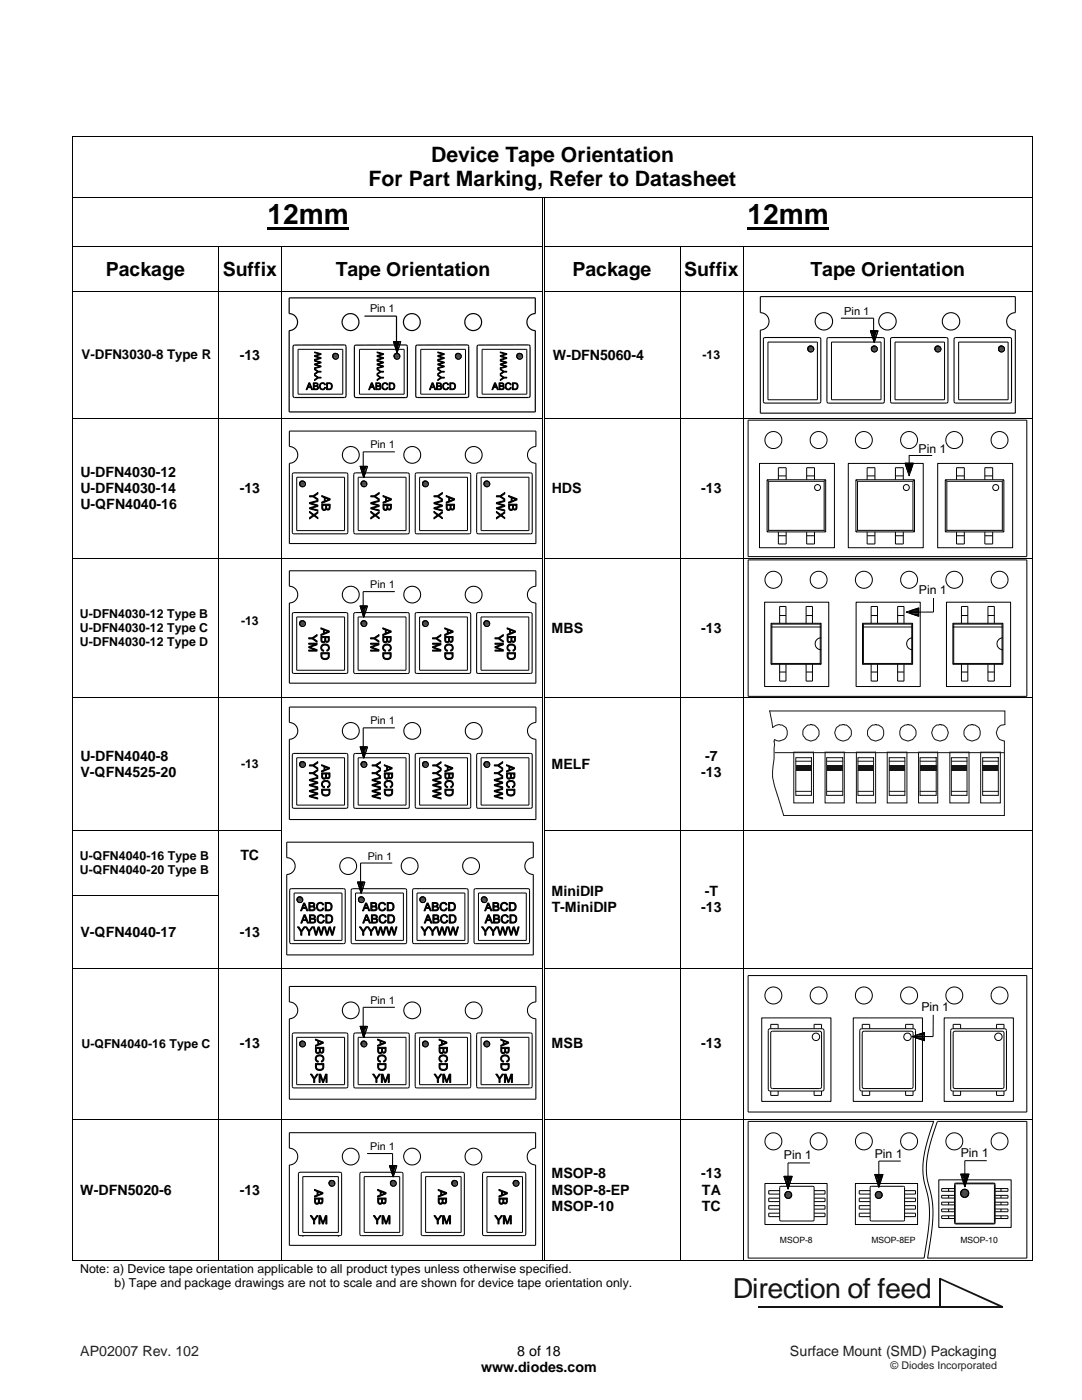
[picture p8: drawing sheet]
<svg xmlns="http://www.w3.org/2000/svg" width="216mm" height="279mm" viewBox="0 0 216 279" stroke-linecap="round" stroke-linejoin="round" font-family="sans-serif">
<defs><g id="words">
<g font-size="5.6">
<text x="53.3" y="44.6">12mm</text>
<text x="149.1" y="44.6">12mm</text>
</g>
<text font-size="5.5" fill="#131516" x="146.2" y="259">Direction of feed</text>
<g font-size="4.2">
<text x="86" y="32.3">Device Tape Orientation</text>
<text x="73.6" y="37.2">For Part Marking, Refer to Datasheet</text>
</g>
<g font-size="3.9">
<text x="21.1" y="55.1">Package</text>
<text x="44.5" y="55.1">Suffix</text>
<text x="67" y="55.1">Tape Orientation</text>
<text x="114.2" y="55.1">Package</text>
<text x="136.5" y="55.1">Suffix</text>
<text x="161.7" y="55.1">Tape Orientation</text>
</g>
<g font-size="2.8">
<text x="47.8" y="71.8">-13</text>
<text x="110.3" y="71.8">W-DFN5060-4</text>
<text x="16" y="95.1">U-DFN4030-12</text>
<text x="16" y="98.4">U-DFN4030-14</text>
<text x="16" y="101.6">U-QFN4040-16</text>
<text x="47.8" y="98.4">-13</text>
<text x="110.1" y="98.4">HDS</text>
<text x="139.9" y="98.4">-13</text>
<text x="110" y="126.3">MBS</text>
<text x="139.9" y="126.3">-13</text>
<text x="16" y="151.8">U-DFN4040-8</text>
<text x="16" y="155">V-QFN4525-20</text>
<text x="110" y="153.4">MELF</text>
<text x="139.9" y="155">-13</text>
<text x="140.7" y="151.8">-7</text>
<text x="48" y="171.6">TC</text>
<text x="110" y="178.8">MiniDIP</text>
<text x="140.6" y="178.8">-T</text>
<text x="110.1" y="182.1">T-MiniDIP</text>
<text x="139.9" y="182.1">-13</text>
<text x="16" y="186.9">V-QFN4040-17</text>
<text x="47.8" y="186.9">-13</text>
<text x="47.8" y="209.2">-13</text>
<text x="110" y="209.2">MSB</text>
<text x="139.9" y="209.2">-13</text>
<text x="16" y="238.4">W-DFN5020-6</text>
<text x="47.8" y="238.4">-13</text>
<text x="110" y="235.2">MSOP-8</text>
<text x="110" y="238.4">MSOP-8-EP</text>
<text x="139.9" y="235.2">-13</text>
<text x="140.1" y="238.4">TA</text>
<text x="110" y="241.6">MSOP-10</text>
<text x="140.1" y="241.6">TC</text>
<text x="96" y="273.8">www.diodes.com</text>
<text x="103.2" y="270.7">8 of 18</text>
</g>
<g font-size="2.8" fill="#231f20">
<text x="16" y="270.7">AP02007 Rev. 102</text>
<text x="157.6" y="270.7">Surface Mount (SMD) Packaging</text>
</g>
<text font-size="2.7" x="16.3" y="71.7">V-DFN3030-8 Type R</text>
<g font-size="2.5">
<text x="140.2" y="71.7">-13</text>
<text x="15.9" y="123.3">U-DFN4030-12 Type B</text>
<text x="48.1" y="124.7">-13</text>
<text x="15.9" y="126.2">U-DFN4030-12 Type C</text>
<text x="15.9" y="129">U-DFN4030-12 Type D</text>
<text x="48.1" y="153.4">-13</text>
<text x="15.9" y="171.7">U-QFN4040-16 Type B</text>
<text x="15.9" y="174.5">U-QFN4040-20 Type B</text>
<text x="16.3" y="209.1">U-QFN4040-16 Type C</text>
<text x="16" y="254">Note: a) Device tape orientation applicable to all product types unless otherwise specified.</text>
<text x="22.9" y="256.8">b) Tape and package drawings are not to scale and are shown for device tape orientation only.</text>
</g>
<g font-size="2.4">
<text x="183.3" y="90.5">Pin 1</text>
<text x="183.3" y="118.5">Pin 1</text>
<text x="183.8" y="201.9">Pin 1</text>
<text x="156.4" y="231.4">Pin 1</text>
<text x="174.6" y="231">Pin 1</text>
<text x="191.7" y="230.9">Pin 1</text>
</g>
<g font-size="2.3">
<text x="61.8" y="98.3" transform="rotate(90 61.8 98.3)">YWX</text>
<text x="64.2" y="98.9" transform="rotate(90 64.2 98.9)">AB</text>
<text x="74" y="98.3" transform="rotate(90 74 98.3)">YWX</text>
<text x="76.4" y="98.9" transform="rotate(90 76.4 98.9)">AB</text>
<text x="86.6" y="98.3" transform="rotate(90 86.6 98.3)">YWX</text>
<text x="89" y="98.9" transform="rotate(90 89 98.9)">AB</text>
<text x="99.1" y="98.3" transform="rotate(90 99.1 98.3)">YWX</text>
<text x="101.5" y="98.9" transform="rotate(90 101.5 98.9)">AB</text>
<text x="64" y="125.3" transform="rotate(90 64 125.3)">ABCD</text>
<text x="76.4" y="125.3" transform="rotate(90 76.4 125.3)">ABCD</text>
<text x="88.7" y="125.3" transform="rotate(90 88.7 125.3)">ABCD</text>
<text x="101.2" y="125.3" transform="rotate(90 101.2 125.3)">ABCD</text>
<text x="61.6" y="126.6" transform="rotate(90 61.6 126.6)">YM</text>
<text x="73.9" y="126.6" transform="rotate(90 73.9 126.6)">YM</text>
<text x="86.3" y="126.6" transform="rotate(90 86.3 126.6)">YM</text>
<text x="98.8" y="126.6" transform="rotate(90 98.8 126.6)">YM</text>
<text x="61.7" y="152" transform="rotate(90 61.7 152)">YYWW</text>
<text x="74.2" y="152" transform="rotate(90 74.2 152)">YYWW</text>
<text x="86.3" y="152" transform="rotate(90 86.3 152)">YYWW</text>
<text x="98.6" y="152" transform="rotate(90 98.6 152)">YYWW</text>
<text x="60" y="184.2">ABCD</text>
<text x="72.4" y="184.2">ABCD</text>
<text x="84.6" y="184.2">ABCD</text>
<text x="96.7" y="184.2">ABCD</text>
<text x="59.4" y="186.6">YYWW</text>
<text x="71.7" y="186.6">YYWW</text>
<text x="84" y="186.6">YYWW</text>
<text x="96.1" y="186.6">YYWW</text>
<text x="61.9" y="216">YM</text>
<text x="74.3" y="216">YM</text>
<text x="86.6" y="216">YM</text>
<text x="98.9" y="216">YM</text>
<text x="62.8" y="237.4" transform="rotate(90 62.8 237.4)">AB</text>
<text x="75.4" y="237.4" transform="rotate(90 75.4 237.4)">AB</text>
<text x="87.4" y="237.4" transform="rotate(90 87.4 237.4)">AB</text>
<text x="99.6" y="237.4" transform="rotate(90 99.6 237.4)">AB</text>
<text x="61.9" y="244.3">YM</text>
<text x="74.5" y="244.3">YM</text>
<text x="86.6" y="244.3">YM</text>
<text x="98.7" y="244.3">YM</text>
</g>
<g font-size="2.2">
<text x="73.8" y="62.3">Pin 1</text>
<text x="168.4" y="62.8">Pin 1</text>
<text x="64.2" y="152.6" transform="rotate(90 64.2 152.6)">ABCD</text>
<text x="76.7" y="152.6" transform="rotate(90 76.7 152.6)">ABCD</text>
<text x="88.8" y="152.6" transform="rotate(90 88.8 152.6)">ABCD</text>
<text x="101.1" y="152.6" transform="rotate(90 101.1 152.6)">ABCD</text>
<text x="60" y="181.8">ABCD</text>
<text x="72.3" y="181.8">ABCD</text>
<text x="84.6" y="181.8">ABCD</text>
<text x="96.7" y="181.8">ABCD</text>
<text x="62.9" y="207.4" transform="rotate(90 62.9 207.4)">ABCD</text>
<text x="75.4" y="207.4" transform="rotate(90 75.4 207.4)">ABCD</text>
<text x="87.6" y="207.4" transform="rotate(90 87.6 207.4)">ABCD</text>
<text x="99.9" y="207.4" transform="rotate(90 99.9 207.4)">ABCD</text>
</g>
<g font-size="2.1">
<text x="73.9" y="89.5">Pin 1</text>
<text x="73.9" y="117.4">Pin 1</text>
<text x="73.9" y="144.6">Pin 1</text>
<text x="73.4" y="171.5">Pin 1</text>
<text x="73.9" y="200.3">Pin 1</text>
<text x="73.9" y="229.5">Pin 1</text>
</g>
<text font-size="2.1" fill="#231f20" x="177.7" y="273.3">© Diodes Incorporated</text>
<g font-size="1.9">
<text x="61.1" y="77.8">ABCD</text>
<text x="73.6" y="77.8">ABCD</text>
<text x="85.7" y="77.8">ABCD</text>
<text x="98.2" y="77.8">ABCD</text>
</g>
<g font-size="1.8">
<text x="64.1" y="76" transform="rotate(-90 64.1 76)">YYWW</text>
<text x="76.5" y="76" transform="rotate(-90 76.5 76)">YYWW</text>
<text x="88.7" y="76" transform="rotate(-90 88.7 76)">YYWW</text>
<text x="101.1" y="76" transform="rotate(-90 101.1 76)">YYWW</text>
</g>
<g font-size="1.7">
<text x="155.6" y="248.1">MSOP-8</text>
<text x="173.9" y="248.1">MSOP-8EP</text>
<text x="191.6" y="248.1">MSOP-10</text>
</g>
</g></defs>
<g fill="#000">
<path d="M66.3 71l1.1 .1h-1.1zM66.3 71h1.1v.1zM66.3 70.9l1.1 .1h-1.1zM66.3 70.9h1.1v.1zM66.3 71.1l1.1 .1h-1.1zM66.3 71.1h1.1v.1zM66.3 70.8l1.1 .1h-1.1zM66.3 70.8h1.1v.1zM66.3 71.2l1 .1zM66.3 71.2h1.1zM66.4 70.7l1 .1h-1.1zM66.4 70.7l1 .1z"/>
<path d="M66.4 71.3l.9 .1zM66.4 71.3h.9zM66.4 70.6l.9 .1h-.9zM66.4 70.6l.9 .1zM66.4 71.4l.8 .1zM66.4 71.4h.9zM66.5 70.5l.8 .1h-.9zM66.5 70.5l.8 .1zM66.5 71.5h.6zM66.5 71.5h.7zM66.5 70.5h.7zM66.6 70.5h.6z"/>
<path d="M66.6 71.5h.4zM66.6 71.5h.5zM66.6 70.5h.5zM66.7 70.4l.4 .1zM66.7 71.5l.2 .1zM66.7 71.5h.3zM66.7 70.4h.3zM66.8 70.4h.2zM78.4 68.1l.7 1.2h-.3zM78.4 68.1h.7v1.2zM78.5 70.9l1.2 .1h-1.2zM78.5 70.9h1.2v.1z"/>
<path d="M78.5 71l1.2 .1h-1.2zM78.5 71h1.2v.1zM78.5 71.1l1.1 .1h-1zM78.5 71.1h1.2l-.1 .1zM78.6 70.8l1.1 .1h-1.2zM78.6 70.8h1l.1 .1zM78.6 71.2l1 .1zM78.6 71.2h1zM78.6 70.7l1 .1h-1zM78.6 70.7l1 .1zM78.6 71.3l.9 .1zM78.6 71.3h1z"/>
<path d="M78.7 70.6l.9 .1h-1zM78.7 70.6l.9 .1zM78.7 71.4l.7 .1zM78.7 71.4h.8zM78.7 70.6h.8zM78.8 70.5l.7 .1zM78.8 71.5h.5zM78.8 71.5h.6zM78.8 69.3l.3 .6h-.1zM78.8 69.3h.3v.6zM78.8 70.5h.6zM78.8 70.5h.5z"/>
<path d="M78.9 70.4l.4 .1zM78.9 71.5l.3 .1zM78.9 71.5h.4zM79 69.9h.1v.4zM78.9 70.4h.4zM79 70.4h.3zM79.1 68.1l.3 1.2h-.3zM79.1 68.1h.7l-.4 1.2zM79.1 69.9v.4zM79.1 69.3l.1 .6zM79.1 69.3h.3l-.2 .6zM90.8 71l1.1 .1h-1.1z"/>
<path d="M90.8 71h1.1v.1zM90.8 70.9l1.1 .1h-1.1zM90.8 70.9h1.1v.1zM90.8 71.1l1.1 .1h-1.1zM90.8 71.1h1.1v.1zM90.8 70.8l1.1 .1h-1.1zM90.8 70.8h1.1v.1zM90.8 71.2l1 .1zM90.8 71.2h1.1zM90.8 70.7l1.1 .1h-1.1zM90.8 70.7l1.1 .1zM90.8 71.3l1 .1z"/>
<path d="M90.8 71.3h1zM90.9 70.6l.9 .1h-1zM90.9 70.6l.9 .1zM90.9 71.4l.8 .1zM90.9 71.4h.9zM90.9 70.6h.9zM91 70.5l.8 .1zM91 71.5h.6zM91 71.5h.7zM91 70.5h.7zM91.1 70.5h.6zM91.1 71.5h.4z"/>
<path d="M91.1 71.5h.5zM91.1 70.5h.5zM91.2 70.4l.4 .1zM91.2 71.5l.2 .1zM91.2 71.5h.3zM91.2 70.4h.3zM91.3 70.4h.2zM103 71l1.1 .1h-1.1zM103 71h1.2l-.1 .1zM103 70.9l1.2 .1h-1.2zM103 70.9h1.1l.1 .1zM103 71.1l1.1 .1h-1.1z"/>
<path d="M103 71.1h1.1v.1zM103 70.8l1.1 .1h-1.1zM103 70.8h1.1v.1zM103 71.2l1.1 .1zM103 71.2h1.1zM103.1 70.7l1 .1h-1.1zM103.1 70.7l1 .1zM103.1 71.3l.9 .1zM103.1 71.3h1zM103.2 70.6l.9 .1h-1zM103.2 70.6l.9 .1zM103.2 71.4l.7 .1z"/>
<path d="M103.2 71.4h.8zM103.2 70.5l.8 .1h-.8zM103.2 70.5l.8 .1zM103.2 71.5h.6zM103.2 71.5h.7zM103.2 70.5h.7zM103.3 70.5h.6zM103.3 71.5h.4zM103.3 71.5h.5zM103.3 70.5h.5zM103.4 70.4l.4 .1zM103.4 71.5l.2 .1z"/>
<path d="M103.4 71.5h.3zM103.4 70.4h.3zM103.5 70.4h.2zM161.1 69.5l1.2 .1h-1.2zM161.1 69.5h1.2v.1zM161.1 69.4l1.2 .1h-1.2zM161.1 69.4h1.2v.1zM161.1 69.6l1.1 .2h-1.1zM161.1 69.6h1.2l-.1 .2zM161.1 69.3l1.2 .1h-1.2zM161.1 69.3h1.1l.1 .1zM161.1 69.8h1.1z"/>
<path d="M161.2 69.2l1 .1h-1.1zM161.2 69.2l1 .1zM161.2 69.8l.9 .1zM161.2 69.8h1zM161.2 69.1l1 .1h-1zM161.2 69.1l1 .1zM161.2 69.9l.8 .1zM161.2 69.9h.9zM161.2 69.1h.9zM161.3 69.1h.8zM161.3 70l.6 .1zM161.3 70h.7z"/>
<path d="M161.3 69.1h.7zM161.4 69l.6 .1zM161.4 70.1h.4zM161.4 70.1h.5zM161.4 69h.5zM161.5 69h.4zM161.5 70.1h.2zM161.5 70.1h.3zM161.5 69h.3zM161.6 68.9l.2 .1zM173.6 65.9l.7 1.3h-.3zM173.6 65.9h.7v1.3z"/>
<path d="M173.8 69.5l1.1 .1h-1.1zM173.8 69.5h1.1v.1zM173.8 69.4l1.1 .1h-1.1zM173.8 69.4h1.1v.1zM173.8 69.6l1.1 .2h-1.1zM173.8 69.6h1.1v.2zM173.8 69.3l1.1 .1h-1.1zM173.8 69.3h1.1v.1zM173.8 69.8h1.1zM173.8 69.2l1.1 .1h-1.1zM173.8 69.2l1.1 .1zM173.8 69.8l1 .1z"/>
<path d="M173.9 69.1l1 .1h-1.1zM173.9 69.1l1 .1zM173.9 69.9l.8 .1zM173.9 69.9h.9zM173.9 69.1h.9zM174 69.1h.8zM174 70l.6 .1zM174 70h.7zM174 67.2l.3 .6h-.1zM174 67.2h.3v.6zM174 69.1h.7zM174.1 69l.6 .1z"/>
<path d="M174.1 70.1h.4zM174.1 70.1h.5zM174.1 69h.5zM174.2 69h.4zM174.2 70.1h.2zM174.2 70.1h.3zM174.2 67.8h.1v.4zM174.2 69h.3zM174.3 68.9l.2 .1zM174.3 65.9l.3 1.3h-.3zM174.3 65.9h.8l-.5 1.3zM174.3 67.8h.1l-.1 .4z"/>
<path d="M174.3 67.2l.1 .6h-.1zM174.3 67.2h.3l-.2 .6zM186.4 69.5l1.2 .1h-1.2zM186.4 69.5h1.2v.1zM186.4 69.4l1.2 .1h-1.2zM186.4 69.4h1.2v.1zM186.4 69.6l1.2 .2h-1.1zM186.4 69.6h1.2v.2zM186.5 69.3l1.1 .1h-1.2zM186.5 69.3h1.1v.1zM186.5 69.8h1zM186.5 69.8h1.1z"/>
<path d="M186.5 69.2l1.1 .1h-1.1zM186.5 69.2l1.1 .1zM186.5 69.8l1 .1zM186.6 69.1l.9 .1h-1zM186.6 69.1l.9 .1zM186.6 69.9l.8 .1zM186.6 69.9h.9zM186.6 69.1h.9zM186.7 69.1h.8zM186.7 70l.6 .1zM186.7 70h.7zM186.7 69.1h.7z"/>
<path d="M186.8 69l.6 .1zM186.8 70.1h.4zM186.8 70.1h.5zM186.8 69h.5zM186.9 69h.4zM186.9 70.1h.2zM186.9 70.1h.3zM186.9 69h.3zM187 68.9l.2 .1zM199.1 69.5l1.2 .1h-1.2zM199.1 69.5h1.2v.1zM199.1 69.4l1.2 .1h-1.2z"/>
<path d="M199.1 69.4h1.2v.1zM199.1 69.6l1.2 .2h-1.1zM199.1 69.6h1.2v.2zM199.2 69.3l1.1 .1h-1.2zM199.2 69.3h1.1v.1zM199.2 69.8h1zM199.2 69.8h1.1zM199.2 69.2l1.1 .1h-1.1zM199.2 69.2l1.1 .1zM199.2 69.8l1 .1zM199.3 69.1l.9 .1h-1zM199.3 69.1l.9 .1z"/>
<path d="M199.3 69.9l.8 .1zM199.3 69.9h.9zM199.3 69.1h.9zM199.4 69.1h.8zM199.4 70l.6 .1zM199.4 70h.7zM199.4 69.1h.7zM199.5 69l.6 .1zM199.5 70.1h.4zM199.5 70.1h.5zM199.5 69h.5zM199.6 69h.4z"/>
<path d="M199.6 70.1h.2zM199.6 70.1h.3zM199.6 69h.3zM199.7 68.9l.2 .1zM59.7 96.5l1.1 .1h-1.1zM59.7 96.5h1.1v.1zM59.7 96.4l1.1 .1h-1.1zM59.7 96.4h1.1v.1zM59.7 96.6l1.1 .1zM59.7 96.6h1.1zM59.7 96.3l1.1 .1zM59.7 96.7l1 .1z"/>
<path d="M59.7 96.7h1.1zM59.8 96.2l1 .1h-1.1zM59.8 96.2l1 .1zM59.8 96.8h.9zM59.8 96.1l.9 .1h-.9zM59.8 96.1l.9 .1zM59.8 96.8l.8 .1zM59.8 96.1h.9zM59.9 96l.8 .1zM59.9 96.9l.6 .1zM59.9 96.9h.7zM59.9 96h.7z"/>
<path d="M60 95.9l.6 .1zM60 97h.4zM60 97h.5zM60 95.9h.5zM60.1 95.9h.4zM60.1 97h.2zM60.1 97h.3zM60.1 95.9h.3zM60.2 95.9h.2zM71.8 93l.7 1.2h-.3zM71.8 93h.7v1.2zM71.9 96.5l1.2 .1h-1.2z"/>
<path d="M71.9 96.5h1.2v.1zM71.9 96.4l1.2 .1h-1.2zM71.9 96.4h1.2v.1zM71.9 96.6l1.1 .1zM71.9 96.6h1.2zM72 96.3l1.1 .1h-1.2zM72 96.3l1.1 .1zM72 96.7l1 .1zM72 96.7h1zM72 96.2l1 .1h-1zM72 96.2l1 .1zM72 96.8h.9z"/>
<path d="M72 96.8h1zM72.1 96.1l.9 .1h-1zM72.1 96.1l.9 .1zM72.1 96.8l.8 .1zM72.1 96.8h.8zM72.1 96.1h.8zM72.2 96l.7 .1zM72.2 96.9l.6 .1zM72.2 96.9h.7zM72.2 94.2l.3 .6h-.1zM72.2 94.2h.3v.6zM72.2 96h.7z"/>
<path d="M72.3 95.9l.6 .1zM72.3 97h.4zM72.3 97h.5zM72.3 95.9h.5zM72.3 97h.3zM72.4 94.8h.1v.4zM72.3 95.9h.4zM72.5 95.9h.2zM72.5 93l.3 1.2h-.3zM72.5 93h.7l-.4 1.2zM72.5 94.8h.1l-.1 .4zM72.5 94.2l.1 .6h-.1z"/>
<path d="M72.5 94.2h.3l-.2 .6zM84.2 96.5l1.1 .1h-1.1zM84.2 96.5h1.2l-.1 .1zM84.2 96.4l1.2 .1h-1.2zM84.2 96.4h1.1l.1 .1zM84.2 96.6l1.1 .1zM84.2 96.6h1.1zM84.2 96.3l1.1 .1h-1.1zM84.2 96.3l1.1 .1zM84.2 96.7l1.1 .1zM84.2 96.7h1.1zM84.3 96.2l1 .1h-1.1z"/>
<path d="M84.3 96.2l1 .1zM84.3 96.8h.9zM84.3 96.8h1zM84.4 96.1l.9 .1h-1zM84.4 96.1l.9 .1zM84.4 96.8l.7 .1zM84.4 96.8h.8zM84.4 96.1h.8zM84.4 96l.8 .1zM84.4 96.9l.6 .1zM84.4 96.9h.7zM84.4 96h.7z"/>
<path d="M84.5 95.9l.6 .1zM84.5 97h.4zM84.5 97h.5zM84.5 95.9h.5zM84.6 95.9h.4zM84.6 97h.2zM84.6 97h.3zM84.6 95.9h.3zM84.7 95.9h.2zM96.5 96.5l1.1 .1h-1.1zM96.5 96.5h1.1v.1zM96.5 96.4l1.1 .1h-1.1z"/>
<path d="M96.5 96.4h1.1v.1zM96.5 96.6l1.1 .1zM96.5 96.6h1.1zM96.5 96.3l1.1 .1h-1.1zM96.5 96.3l1.1 .1zM96.5 96.7l1 .1zM96.5 96.7h1.1zM96.5 96.2l1.1 .1h-1.1zM96.5 96.2l1.1 .1zM96.5 96.8h1zM96.6 96.1l.9 .1h-1zM96.6 96.1l.9 .1z"/>
<path d="M96.6 96.8l.8 .1zM96.6 96.8h.9zM96.6 96.1h.9zM96.7 96l.8 .1zM96.7 96.9l.6 .1zM96.7 96.9h.7zM96.7 96h.7zM96.8 95.9l.6 .1zM96.8 97h.4zM96.8 97h.5zM96.8 95.9h.5zM96.9 95.9h.4z"/>
<path d="M96.9 97h.2zM96.9 97h.3zM96.9 95.9h.3zM97 95.9h.2zM180.6 92.4l.8 1.8h-.2zM180.6 92.4h.8v1.8zM181.4 92.4l.3 1.8h-.3zM181.4 92.4h.8l-.5 1.8zM59.7 124.3l1.1 .1h-1.1zM59.7 124.3h1.1v.1zM59.7 124.2l1.1 .1h-1.1zM59.7 124.2h1.1v.1z"/>
<path d="M59.7 124.4l1.1 .1zM59.7 124.4h1.1zM59.7 124.1l1.1 .1h-1.1zM59.7 124.1l1.1 .1zM59.7 124.5l1 .1zM59.7 124.5h1.1l-.1 .1zM59.8 124l1 .1h-1.1zM59.8 124l1 .1zM59.8 124.6l.9 .1zM59.8 124.6h.9zM59.8 124h.9h-.9zM59.8 124h.9z"/>
<path d="M59.8 124.7l.8 .1zM59.8 124.7h.9zM59.9 123.9l.8 .1zM59.9 124.8l.6 .1zM59.9 124.8h.7zM59.9 123.9h.7zM60 123.8l.6 .1zM60 124.9h.4zM60 124.9h.5zM60 123.8h.5zM60.1 123.8h.4zM60.1 124.9h.2z"/>
<path d="M60.1 124.9h.3zM60.1 123.8h.3zM60.2 123.8h.2zM71.8 120.8l.7 1.3h-.3zM71.8 120.8h.7v1.3zM71.9 124.3l1.2 .1h-1.2zM71.9 124.3h1.2v.1zM71.9 124.2l1.2 .1h-1.2zM71.9 124.2h1.2v.1zM71.9 124.4l1.1 .1zM71.9 124.4h1.2zM72 124.1l1.1 .1z"/>
<path d="M72 124.5l1 .1zM72 124.5h1v.1zM72 124l1 .1h-1zM72 124l1 .1zM72 124.6l.9 .1zM72 124.6h1zM72.1 124h.9h-1zM72.1 124h.9zM72.1 124.7l.8 .1zM72.1 124.7h.8zM72.1 124h.8zM72.2 123.9l.7 .1z"/>
<path d="M72.2 124.8l.6 .1zM72.2 124.8h.7zM72.2 122.1l.3 .6zM72.2 122.1h.3v.6zM72.2 123.9h.7zM72.3 123.8l.6 .1zM72.3 124.9h.4zM72.3 124.9h.5zM72.3 123.8h.5zM72.4 123.8h.4zM72.4 124.9h.2zM72.4 124.9h.3z"/>
<path d="M72.4 122.7l.1 .3zM72.4 123.8h.3zM72.5 123.8h.2zM72.5 120.8l.3 1.3h-.3zM72.5 120.8h.7l-.4 1.3zM72.5 122.7h.1l-.1 .3zM72.5 122.1l.1 .6h-.1zM72.5 122.1h.3l-.2 .6zM84.2 124.3l1.1 .1h-1.1zM84.2 124.3h1.1v.1zM84.2 124.2l1.1 .1h-1.1zM84.2 124.2h1.1v.1z"/>
<path d="M84.2 124.4l1.1 .1zM84.2 124.4h1.1zM84.2 124.1l1.1 .1h-1.1zM84.2 124.1l1.1 .1zM84.2 124.5l1.1 .1zM84.2 124.5h1.1v.1zM84.3 124l1 .1h-1.1zM84.3 124l1 .1zM84.3 124.6l.9 .1zM84.3 124.6h1zM84.3 124h1h-1zM84.3 124h1z"/>
<path d="M84.3 124.7l.8 .1zM84.3 124.7h.9zM84.4 123.9l.8 .1h-.9zM84.4 123.9l.8 .1zM84.4 124.8l.6 .1zM84.4 124.8h.7zM84.4 123.9h.7zM84.5 123.8l.6 .1zM84.5 124.9h.4zM84.5 124.9h.5zM84.5 123.8h.5zM84.6 123.8h.4z"/>
<path d="M84.6 124.9h.2zM84.6 124.9h.3zM84.6 123.8h.3zM84.7 123.8h.2zM96.4 124.3l1.2 .1h-1.1zM96.4 124.3h1.2v.1zM96.5 124.2l1.1 .1h-1.2zM96.5 124.2h1.1v.1zM96.5 124.4l1.1 .1zM96.5 124.4h1.1zM96.5 124.1l1.1 .1h-1.1zM96.5 124.1l1.1 .1z"/>
<path d="M96.5 124.5l1 .1zM96.5 124.5h1.1l-.1 .1zM96.5 124l1.1 .1h-1.1zM96.5 124l1.1 .1zM96.5 124.6l1 .1zM96.5 124.6h1zM96.6 124h.9h-1zM96.6 124h.9zM96.6 124.7l.8 .1zM96.6 124.7h.9zM96.7 123.9l.8 .1zM96.7 124.8l.6 .1z"/>
<path d="M96.7 124.8h.7zM96.7 123.9h.7zM96.8 123.8l.6 .1zM96.8 124.9h.4zM96.8 124.9h.5zM96.8 123.8h.5zM96.9 123.8h.4zM96.9 124.9h.2zM96.9 124.9h.3zM96.9 123.8h.3zM97 123.8h.2zM181.5 122.2h1.8z"/>
<path d="M181.5 121.9l1.8 .3h-1.8zM181.5 121.9h1.8v.3zM181.5 122.4h1.8v.6zM181.5 122.2l1.8 .2h-1.8zM181.5 122.2h1.8v.2zM181.5 121.9l1.8-.6v.6zM59.7 152.5l1.1 .1h-1.1zM59.7 152.5h1.1v.1zM59.7 152.4l1.1 .1h-1.1zM59.7 152.4h1.1v.1zM59.7 152.6l1.1 .1h-1.1zM59.7 152.6h1.1v.1z"/>
<path d="M59.7 152.2l1.1 .2h-1.1zM59.7 152.2h1.1v.2zM59.7 152.7l1 .1zM59.7 152.7h1.1zM59.8 152.2h1h-1.1zM59.8 152.2h1zM59.8 152.8h.9zM59.8 152.1l.9 .1h-.9zM59.8 152.1l.9 .1zM59.8 152.8l.8 .1zM59.8 152.1h.9zM59.9 152l.8 .1z"/>
<path d="M59.9 152.9l.6 .1zM59.9 152.9h.7zM59.9 152h.7zM60 151.9l.6 .1zM60 153h.4zM60 153h.5zM60 151.9h.5zM60.1 151.9h.4zM60.1 153h.2zM60.1 153h.3zM60.1 151.9h.3zM60.2 151.9h.2z"/>
<path d="M71.8 149l.7 1.2h-.3zM71.8 149h.7v1.2zM71.9 152.5l1.2 .1h-1.2zM71.9 152.5h1.2v.1zM71.9 152.4l1.2 .1h-1.2zM71.9 152.4h1.2v.1zM71.9 152.6l1.1 .1zM71.9 152.6h1.2l-.1 .1zM72 152.2l1.1 .2h-1.2zM72 152.2h1l.1 .2zM72 152.7l1 .1zM72 152.7h1z"/>
<path d="M72 152.2h1h-1zM72 152.2h1zM72 152.8h.9zM72 152.8h1zM72.1 152.1l.9 .1h-1zM72.1 152.1l.9 .1zM72.1 152.8l.8 .1zM72.1 152.8h.8zM72.1 152.1h.8zM72.2 152l.7 .1zM72.2 152.9l.6 .1zM72.2 152.9h.7z"/>
<path d="M72.2 150.2l.3 .6h-.1zM72.2 150.2h.3v.6zM72.2 152h.7zM72.3 151.9l.6 .1zM72.3 153h.4zM72.3 153h.5zM72.3 151.9h.5zM72.3 153h.3zM72.4 150.8h.1v.4zM72.3 151.9h.4zM72.5 151.9h.2zM72.5 149l.3 1.2h-.3z"/>
<path d="M72.5 149h.7l-.4 1.2zM72.5 150.8h.1l-.1 .4zM72.5 150.2l.1 .6h-.1zM72.5 150.2h.3l-.2 .6zM84.2 152.5l1.1 .1h-1.1zM84.2 152.5h1.2l-.1 .1zM84.2 152.4l1.2 .1h-1.2zM84.2 152.4h1.1l.1 .1zM84.2 152.6l1.1 .1zM84.2 152.6h1.1v.1zM84.2 152.2l1.1 .2h-1.1zM84.2 152.2h1.1v.2z"/>
<path d="M84.2 152.7l1.1 .1zM84.2 152.7h1.1zM84.3 152.2h1h-1.1zM84.3 152.2h1zM84.3 152.8h.9zM84.3 152.8h1zM84.4 152.1l.9 .1h-1zM84.4 152.1l.9 .1zM84.4 152.8l.7 .1zM84.4 152.8h.8zM84.4 152.1h.8zM84.4 152l.8 .1z"/>
<path d="M84.4 152.9l.6 .1zM84.4 152.9h.7zM84.4 152h.7zM84.5 151.9l.6 .1zM84.5 153h.4zM84.5 153h.5zM84.5 151.9h.5zM84.6 151.9h.4zM84.6 153h.2zM84.6 153h.3zM84.6 151.9h.3zM84.7 151.9h.2z"/>
<path d="M96.5 152.5l1.1 .1h-1.1zM96.5 152.5h1.1v.1zM96.5 152.4l1.1 .1h-1.1zM96.5 152.4h1.1v.1zM96.5 152.6l1.1 .1zM96.5 152.6h1.1v.1zM96.5 152.2l1.1 .2h-1.1zM96.5 152.2h1.1v.2zM96.5 152.7l1 .1zM96.5 152.7h1.1zM96.5 152.2h1.1h-1.1zM96.5 152.2h1.1z"/>
<path d="M96.5 152.8h1zM96.6 152.1l.9 .1h-1zM96.6 152.1l.9 .1zM96.6 152.8l.8 .1zM96.6 152.8h.9zM96.6 152.1h.9zM96.7 152l.8 .1zM96.7 152.9l.6 .1zM96.7 152.9h.7zM96.7 152h.7zM96.8 151.9l.6 .1zM96.8 153h.4z"/>
<path d="M96.8 153h.5zM96.8 151.9h.5zM96.9 151.9h.4zM96.9 153h.2zM96.9 153h.3zM96.9 151.9h.3zM97 151.9h.2z"/>
<path d="M14.4 27.2h.2v.1h-.2z" fill-rule="evenodd"/>
<path d="M14.4 27.2h.2v.1h-.2z" fill-rule="evenodd"/>
<path d="M14.4 39.3h.2v.1h-.2z" fill-rule="evenodd"/>
<path d="M108.3 39.3h.1v.1h-.1z" fill-rule="evenodd"/>
<path d="M206 27.2h.2v.1h-.2z" fill-rule="evenodd"/>
<path d="M206 27.2h.2v.1h-.2z" fill-rule="evenodd"/>
<path d="M206 39.3h.2v.1h-.2z" fill-rule="evenodd"/>
<path d="M14.4 49.2h.2v.2h-.2z" fill-rule="evenodd"/>
<path d="M14.4 58.1h.2v.2h-.2z" fill-rule="evenodd"/>
<path d="M43.4 49.2h.2v.2h-.2z" fill-rule="evenodd"/>
<path d="M43.4 58.1h.2v.2h-.2z" fill-rule="evenodd"/>
<path d="M53.3 45.2h16.3v.6h-16.3z" fill-rule="evenodd"/>
<path d="M56.1 49.2h.2v.2h-.2z" fill-rule="evenodd"/>
<path d="M56.1 58.1h.2v.2h-.2z" fill-rule="evenodd"/>
<path d="M108.3 49.2h.1v.2h-.1z" fill-rule="evenodd"/>
<path d="M108.3 58.1h.1v.2h-.1z" fill-rule="evenodd"/>
<path d="M108.6 49.2h.2v.2h-.2z" fill-rule="evenodd"/>
<path d="M108.6 58.1h.2v.2h-.2z" fill-rule="evenodd"/>
<path d="M135.7 49.2h.1v.2h-.1z" fill-rule="evenodd"/>
<path d="M135.7 58.1h.1v.2h-.1z" fill-rule="evenodd"/>
<path d="M148.2 49.2h.2v.2h-.2z" fill-rule="evenodd"/>
<path d="M148.2 58.1h.2v.2h-.2z" fill-rule="evenodd"/>
<path d="M149.1 45.2h16.3v.6h-16.3z" fill-rule="evenodd"/>
<path d="M206 49.2h.2v.2h-.2z" fill-rule="evenodd"/>
<path d="M206 58.1h.2v.2h-.2z" fill-rule="evenodd"/>
<path d="M14.4 83.4h.2v.2h-.2z" fill-rule="evenodd"/>
<path d="M43.4 83.4h.2v.2h-.2z" fill-rule="evenodd"/>
<path d="M56.1 83.4h.2v.2h-.2z" fill-rule="evenodd"/>
<path d="M108.3 83.4h.1v.2h-.1z" fill-rule="evenodd"/>
<path d="M108.6 83.4h.2v.2h-.2z" fill-rule="evenodd"/>
<path d="M135.7 83.4h.1v.2h-.1z" fill-rule="evenodd"/>
<path d="M148.2 83.4h.2v.2h-.2z" fill-rule="evenodd"/>
<path d="M206 83.4h.2v.2h-.2z" fill-rule="evenodd"/>
<path d="M14.4 111.3h.2v.2h-.2z" fill-rule="evenodd"/>
<path d="M43.4 111.3h.2v.2h-.2z" fill-rule="evenodd"/>
<path d="M56.1 111.3h.2v.2h-.2z" fill-rule="evenodd"/>
<path d="M108.3 111.3h.1v.2h-.1z" fill-rule="evenodd"/>
<path d="M108.6 111.3h.2v.2h-.2z" fill-rule="evenodd"/>
<path d="M135.7 111.3h.1v.2h-.1z" fill-rule="evenodd"/>
<path d="M148.2 111.3h.2v.2h-.2z" fill-rule="evenodd"/>
<path d="M206 111.3h.2v.2h-.2z" fill-rule="evenodd"/>
<path d="M14.4 139.2h.2v.1h-.2z" fill-rule="evenodd"/>
<path d="M43.4 139.2h.2v.1h-.2z" fill-rule="evenodd"/>
<path d="M56.1 139.2h.2v.1h-.2z" fill-rule="evenodd"/>
<path d="M108.3 139.2h.1v.1h-.1z" fill-rule="evenodd"/>
<path d="M108.6 139.2h.2v.1h-.2z" fill-rule="evenodd"/>
<path d="M135.7 139.2h.1v.1h-.1z" fill-rule="evenodd"/>
<path d="M148.2 139.2h.2v.1h-.2z" fill-rule="evenodd"/>
<path d="M206 139.2h.2v.1h-.2z" fill-rule="evenodd"/>
<path d="M14.4 165.7h.2v.1h-.2z" fill-rule="evenodd"/>
<path d="M14.4 178.7h.2v.2h-.2z" fill-rule="evenodd"/>
<path d="M43.4 165.7h.2v.1h-.2z" fill-rule="evenodd"/>
<path d="M43.4 178.7h.2v.2h-.2z" fill-rule="evenodd"/>
<path d="M56.1 165.7h.2v.1h-.2z" fill-rule="evenodd"/>
<path d="M56.1 178.7h.2v.2h-.2z" fill-rule="evenodd"/>
<path d="M108.3 165.7h.1v.1h-.1z" fill-rule="evenodd"/>
<path d="M108.3 178.7h.1v.2h-.1z" fill-rule="evenodd"/>
<path d="M108.6 165.7h.2v.1h-.2z" fill-rule="evenodd"/>
<path d="M108.6 178.7h.2v.2h-.2z" fill-rule="evenodd"/>
<path d="M135.7 165.7h.1v.1h-.1z" fill-rule="evenodd"/>
<path d="M135.7 178.7h.1v.2h-.1z" fill-rule="evenodd"/>
<path d="M148.2 165.7h.2v.1h-.2z" fill-rule="evenodd"/>
<path d="M148.2 178.7h.2v.2h-.2z" fill-rule="evenodd"/>
<path d="M206 165.7h.2v.1h-.2z" fill-rule="evenodd"/>
<path d="M206 178.7h.2v.2h-.2z" fill-rule="evenodd"/>
<path d="M14.4 193.1h.2v.2h-.2z" fill-rule="evenodd"/>
<path d="M43.4 193.1h.2v.2h-.2z" fill-rule="evenodd"/>
<path d="M56.1 193.1h.2v.2h-.2z" fill-rule="evenodd"/>
<path d="M108.3 193.1h.1v.2h-.1z" fill-rule="evenodd"/>
<path d="M108.6 193.1h.2v.2h-.2z" fill-rule="evenodd"/>
<path d="M135.7 193.1h.1v.2h-.1z" fill-rule="evenodd"/>
<path d="M148.2 193.1h.2v.2h-.2z" fill-rule="evenodd"/>
<path d="M206 193.1h.2v.2h-.2z" fill-rule="evenodd"/>
<path d="M14.4 223.3h.2v.2h-.2z" fill-rule="evenodd"/>
<path d="M43.4 223.3h.2v.2h-.2z" fill-rule="evenodd"/>
<path d="M56.1 223.3h.2v.2h-.2z" fill-rule="evenodd"/>
<path d="M108.3 223.3h.1v.2h-.1z" fill-rule="evenodd"/>
<path d="M108.6 223.3h.2v.2h-.2z" fill-rule="evenodd"/>
<path d="M135.7 223.3h.1v.2h-.1z" fill-rule="evenodd"/>
<path d="M148.2 223.3h.2v.2h-.2z" fill-rule="evenodd"/>
<path d="M206 223.3h.2v.2h-.2z" fill-rule="evenodd"/>
<path d="M14.4 251.5h.2v.2h-.2z" fill-rule="evenodd"/>
<path d="M14.4 251.5h.2v.2h-.2z" fill-rule="evenodd"/>
<path d="M43.4 251.5h.2v.2h-.2z" fill-rule="evenodd"/>
<path d="M56.1 251.5h.2v.2h-.2z" fill-rule="evenodd"/>
<path d="M108.3 251.5h.1v.2h-.1z" fill-rule="evenodd"/>
<path d="M135.7 251.5h.1v.2h-.1z" fill-rule="evenodd"/>
<path d="M148.2 251.5h.2v.2h-.2z" fill-rule="evenodd"/>
<path d="M206 251.5h.2v.2h-.2z" fill-rule="evenodd"/>
<path d="M206 251.5h.2v.2h-.2z" fill-rule="evenodd"/>
</g>
<g fill="none" stroke="#000" stroke-width=".2">
<path d="M14.5 27.3v12M14.5 39.4v9.8M14.6 27.3h191.4M14.6 39.3h93.7M108.3 39.4v9.8M108.4 39.3h97.6M108.7 39.4v9.8M206.1 27.3v12M206.1 39.4v9.8M14.5 49.4v8.7M14.5 58.3v25.1M14.6 49.3h28.8"/>
<path d="M14.6 58.2h28.8M43.5 49.4v8.7M43.5 58.3v25.1M43.6 49.3h12.5M43.6 58.2h12.5M56.2 49.4v8.7M56.2 58.3v25.1M56.3 49.3h52M56.3 58.2h52M108.3 49.4v8.7M108.3 58.3v25.1M108.7 49.4v8.7"/>
<path d="M108.7 58.3v25.1M108.8 49.3h26.9M108.8 58.2h26.9M135.7 49.4v8.7M135.7 58.3v25.1M135.8 49.3h12.4M135.8 58.2h12.4M148.3 49.4v8.7M148.3 58.3v25.1M148.4 49.3h57.6M148.4 58.2h57.6M206.1 49.4v8.7"/>
<path d="M206.1 58.3v25.1M59.5 69.7h8.9v9h-8.9zM71.7 69.7h8.9v9h-8.9zM78.5 68.2h.7v1.2h-.3zM78.5 68.2h1.5l-.8 2.2zM78.9 69.4h.3v.7h-.1zM79.1 70.1h.1v.3zM79.2 70.1v.3zM79.2 68.2h.8l-.7 1.9-.1-.7h.4h-.4zM84 69.7h8.9v9h-8.9zM96.2 69.7h8.9v9h-8.9zM153.2 68.3h9.9v11.5h-9.9z"/>
<path d="M165.9 68.3h9.9v11.5h-9.9zM173.7 66h.7v1.3h-.3zM173.7 66h1.5l-.8 2.3zM174.1 67.3h.3v.6h-.1zM174.3 67.9h.1v.4zM174.4 67.9h.2l-.2 .4zM174.4 66h.8l-.6 1.9h-.2v-.6h.4h-.4zM178.6 68.3h9.9v11.5h-9.9zM191.3 68.3h9.9v11.5h-9.9zM14.5 83.6v27.7M14.6 83.5h28.8M43.5 83.6v27.7"/>
<path d="M43.6 83.5h12.5M56.2 83.6v27.7M56.3 83.5h52M59.2 95.2h9.6v10.7h-9.6zM71.5 95.2h9.5v10.7h-9.5zM71.9 93.1h.7v1.2h-.3zM71.9 93.1h1.4l-.7 2.2zM72.3 94.3h.3v.6h-.1zM72.5 94.9h.1v.4zM72.6 94.9h.1l-.1 .4zM72.6 93.1h.7l-.6 1.8h-.1v-.6h.3h-.3zM83.7 95.2h9.6v10.7h-9.6z"/>
<path d="M96 95.2h9.5v10.7h-9.5zM108.3 83.6v27.7M108.7 83.6v27.7M108.8 83.5h26.9M135.7 83.6v27.7M135.8 83.5h12.4M148.3 83.6v27.7M148.4 83.5h57.6M149.3 83.9h55.6v27.2h-55.6zM151.6 92.5h14.9v16.8h-14.9zM153.1 95.7h11.7M153.1 95.7v10.5"/>
<path d="M153.1 95.7l.3 .4M153.4 96.1h11M153.4 96.1v9.7M155.3 95h1.6M155.3 95.7v-2.4h1.6v2.4M161 95h1.5M161 95.7v-2.4h1.5v2.4M164.4 96.1v9.7M164.8 95.7v10.5M164.8 95.7l-.4 .4M169.3 92.5h14.9v16.8h-14.9zM170.8 95.7h11.7"/>
<path d="M170.8 95.7v10.5M170.8 95.7l.3 .4M171.1 96.1h11.1M171.1 96.1v9.7M173 95h1.6M173 95.7v-2.4h1.6v2.4M178.7 95h1.5M178.7 95.7v-2.4h1.5v2.4M180.6 92.4h.8v1.8h-.2zM180.6 92.4h1.6l-.8 2.6zM181.3 90.9h4.7M181.4 92.4h.8l-.5 1.8h-.3z"/>
<path d="M181.4 90.9v4.1M182.2 96.1v9.7M182.5 95.7v10.5M182.5 95.7l-.3 .4M187.1 92.5h15v16.8h-15zM188.6 95.7h11.7M188.6 95.7v10.5M188.6 95.7l.3 .4M188.9 96.1h11.1M188.9 96.1v9.7M190.9 95.7v-2.4h1.5v2.4M190.9 95h1.5"/>
<path d="M196.5 95.7v-2.4h1.6v2.4M196.5 95h1.6M200 96.1v9.7M200.3 95.7v10.5M200.3 95.7l-.3 .4M206.1 83.6v27.7M14.5 111.5v27.7M14.6 111.4h28.8M43.5 111.5v27.7M43.6 111.4h12.5M56.2 111.5v27.7M56.3 111.4h52"/>
<path d="M108.3 111.5v27.7M108.7 111.5v27.7M108.8 111.4h26.9M135.7 111.5v27.7M135.8 111.4h12.4M148.3 111.5v27.7M148.4 111.4h57.6M149.3 111.7h55.6v27.3h-55.6zM153.1 106.2h11.7M153.4 105.8h11M153.4 105.8l-.3 .4M155.3 106.9h1.6"/>
<path d="M155.3 106.2v2.4h1.6v-2.4M161 106.9h1.5M161 106.2v2.4h1.5v-2.4M164.4 105.8l.4 .4M170.8 106.2h11.7M171.1 105.8h11.1M171.1 105.8l-.3 .4M173 106.9h1.6M173 106.2v2.4h1.6v-2.4M178.7 106.9h1.5M178.7 106.2v2.4h1.5v-2.4M182.2 105.8l.3 .4"/>
<path d="M186.3 119.3v2.9h-5.5M188.6 106.2h11.7M188.9 105.8h11.1M188.9 105.8l-.3 .4M190.9 106.2v2.4h1.5v-2.4M190.9 106.9h1.5M196.5 106.2v2.4h1.6v-2.4M196.5 106.9h1.6M200 105.8l.3 .4M206.1 111.5v27.7M14.5 139.3v26.4M14.6 139.3h28.8"/>
<path d="M43.5 139.3v26.4M43.6 139.3h12.5M56.2 139.3v26.4M56.3 139.3h52M59.2 123.1h9.6v10.7h-9.6zM71.5 123.1h9.5v10.7h-9.5zM71.9 121h.7v1.2h-.3zM71.9 121h1.4l-.7 2.1zM72.3 122.2h.3v.6zM72.5 122.8l.1 .3zM72.6 122.8h.1l-.1 .3zM72.6 121h.7l-.6 1.8h-.1v-.6h.3h-.3z"/>
<path d="M83.7 123.1h9.6v10.7h-9.6zM96 123.1h9.5v10.7h-9.5zM108.3 139.3v26.4M108.7 139.3v26.4M108.8 139.3h26.9M135.7 139.3v26.4M135.8 139.3h12.4M148.3 139.3v26.4M148.4 139.3h57.6M152.6 120.2h12.8v16.8h-12.8zM153.8 124.4h10M153.8 125.1h10"/>
<path d="M153.8 124.4v8.2M153.8 132.6h10M153.8 124.4l.2 .2M154 124.6h9.7M154 124.6v7.8M154 132.4h9.7M154 132.4l-.2 .2M155.6 134.1h1.2M155.6 124.4v-3.4h1.2v3.4M155.6 122.8h1.2M155.6 132.6v3.3h1.2v-3.3M160.8 134.1h1.3"/>
<path d="M160.8 124.4v-3.4h1.3v3.4M160.8 122.8h1.3M160.8 132.6v3.3h1.3v-3.3M163.7 124.6v7.8M163.7 132.4l.1 .2M163.8 127.3a1.2 1.2 0 0 0-1.2 1.2 1.2 1.2 0 0 0 1.2 1.2M163.8 124.4v8.2M163.8 124.4l-.1 .2M170.8 120.2h12.8v16.8h-12.8zM172.1 124.4h10M172.1 125.1h10M172.1 132.6h10"/>
<path d="M172.1 124.4v8.2M172.1 124.4l.2 .2M172.3 124.6h9.6M172.3 132.4h9.6M172.3 124.6v7.8M172.3 132.4l-.2 .2M173.8 134.1h1.3M173.8 124.4v-3.4h1.3v3.4M173.8 122.8h1.3M173.8 132.6v3.3h1.3v-3.3M179.1 134.1h1.3M179.1 124.4v-3.4h1.3v3.4"/>
<path d="M179.1 122.8h1.3M179.1 132.6v3.3h1.3v-3.3M180.8 122.2l2.5-.9v1.7zM181.5 122.2h1.8v.8l-1.8-.6zM181.5 121.9l1.8-.6v.9h-1.8zM181.9 124.6v7.8M181.9 132.4l.2 .2M182.1 127.3a1.2 1.2 0 0 0-1.2 1.2 1.2 1.2 0 0 0 1.2 1.2M182.1 124.4v8.2M182.1 124.4l-.2 .2M188.9 120.2h12.8v16.8h-12.8zM190.1 124.4h10"/>
<path d="M190.1 125.1h10M190.1 124.4l.2 .2M190.1 132.6h10M190.1 124.4v8.2M190.3 124.6h9.7M190.3 132.4l-.2 .2M190.3 132.4h9.7M190.3 124.6v7.8M191.8 134.1h1.3M191.8 124.4v-3.4h1.3v3.4M191.8 122.8h1.3M191.8 132.6v3.3h1.3v-3.3"/>
<path d="M197.1 134.1h1.3M197.1 124.4v-3.4h1.3v3.4M197.1 122.8h1.3M197.1 132.6v3.3h1.3v-3.3M200 132.4l.1 .2M200 124.6v7.8M200.1 127.3a1.2 1.2 0 0 0-1.2 1.2 1.2 1.2 0 0 0 1.2 1.2M200.1 124.4l-.1 .2M200.1 124.4v8.2M206.1 139.3v26.4M59.2 151.2h9.6v9.5h-9.6zM71.5 151.2h9.5v9.5h-9.5z"/>
<path d="M71.9 149.1h.7v1.2h-.3zM71.9 149.1h1.4l-.7 2.2zM72.3 150.3h.3v.6h-.1zM72.5 150.9h.1v.4zM72.6 150.9h.1l-.1 .4zM72.6 149.1h.7l-.6 1.8h-.1v-.6h.3h-.3zM83.7 151.2h9.6v9.5h-9.6zM96 151.2h9.5v9.5h-9.5zM14.5 165.8v12.9M14.5 178.9v14.2M14.6 165.8h28.8M14.6 178.8h28.8"/>
<path d="M43.5 165.8v12.9M43.5 178.9v14.2M43.6 165.8h12.5M56.2 165.8v12.9M56.2 178.9v14.2M108.3 165.8v12.9M108.3 178.9v14.2M108.7 165.8v12.9M108.7 178.9v14.2M108.8 165.8h26.9M135.7 165.8v12.9M135.7 178.9v14.2"/>
<path d="M135.8 165.8h12.4M148.3 165.8v12.9M148.3 178.9v14.2M148.4 165.8h57.6M206.1 165.8v12.9M206.1 178.9v14.2M14.5 193.3v30M14.6 193.2h28.8M43.5 193.3v30M43.6 193.2h12.5M56.2 193.3v30M56.3 193.2h52"/>
<path d="M108.3 193.3v30M108.7 193.3v30M108.8 193.2h26.9M135.7 193.3v30M135.8 193.2h12.4M148.3 193.3v30M148.4 193.2h57.6M206.1 193.3v30M14.5 223.5v28M14.6 223.4h28.8M43.5 223.5v28M43.6 223.4h12.5"/>
<path d="M56.2 223.5v28M56.3 223.4h52M108.3 223.5v28M108.7 223.5v28M108.8 223.4h26.9M135.7 223.5v28M135.8 223.4h12.4M148.3 223.5v28M148.4 223.4h57.6M206.1 223.5v28M14.6 251.6h28.8M43.6 251.6h12.5"/>
<path d="M56.3 251.6h52M108.4 251.6h27.3M135.8 251.6h12.4M148.4 251.6h57.6"/>
<circle cx="67" cy="71.1" r=".58"/>
<circle cx="79.2" cy="71.1" r=".58"/>
<circle cx="91.4" cy="71.1" r=".58"/>
<circle cx="103.7" cy="71.1" r=".58"/>
<circle cx="161.8" cy="69.7" r=".6"/>
<circle cx="161.8" cy="69.7" r=".59"/>
<circle cx="174.5" cy="69.7" r=".59"/>
<circle cx="187.2" cy="69.7" r=".6"/>
<circle cx="187.2" cy="69.7" r=".59"/>
<circle cx="199.8" cy="69.7" r=".59"/>
<circle cx="60.4" cy="96.6" r=".57"/>
<circle cx="72.6" cy="96.6" r=".58"/>
<circle cx="84.9" cy="96.6" r=".57"/>
<circle cx="97.2" cy="96.6" r=".58"/>
<circle cx="97.2" cy="96.6" r=".57"/>
<circle cx="154.3" cy="87.8" r="1.7"/>
<circle cx="163.1" cy="97.3" r=".6"/>
<circle cx="163.3" cy="87.8" r="1.7"/>
<circle cx="172.4" cy="87.8" r="1.7"/>
<circle cx="180.8" cy="97.3" r=".6"/>
<circle cx="181.4" cy="87.8" r="1.7"/>
<circle cx="190.4" cy="87.8" r="1.7"/>
<circle cx="198.7" cy="97.3" r=".6"/>
<circle cx="199.4" cy="87.8" r="1.7"/>
<circle cx="154.3" cy="115.7" r="1.7"/>
<circle cx="163.3" cy="115.7" r="1.7"/>
<circle cx="172.4" cy="115.7" r="1.7"/>
<circle cx="181.4" cy="115.7" r="1.7"/>
<circle cx="190.4" cy="115.7" r="1.7"/>
<circle cx="199.4" cy="115.7" r="1.7"/>
<circle cx="60.4" cy="124.5" r=".58"/>
<circle cx="72.6" cy="124.5" r=".58"/>
<circle cx="84.9" cy="124.5" r=".58"/>
<circle cx="97.1" cy="124.5" r=".58"/>
<circle cx="97.1" cy="124.5" r=".57"/>
<circle cx="60.4" cy="152.6" r=".57"/>
<circle cx="72.6" cy="152.6" r=".58"/>
<circle cx="72.6" cy="152.6" r=".57"/>
<circle cx="84.9" cy="152.6" r=".57"/>
<circle cx="97.2" cy="152.6" r=".58"/>
<circle cx="97.2" cy="152.6" r=".57"/>
</g>
<g fill="none" stroke="#000" stroke-width=".24">
<path d="M57.7 59.4h49.1v3.2a1.7 1.7 0 0 0-1.7 1.7 1.7 1.7 0 0 0 1.7 1.7v16.2h-49.1v-16.2a1.7 1.7 0 0 0 1.7-1.7 1.7 1.7 0 0 0-1.7-1.7zM58.5 69.1l.1 10.1h10.4v-10.3h-10.2l-.3 .3M59.4 79.3v.1M68.3 79.3h.1M70.7 69.2l.1 10h10.4v-10.3h-10.2l-.3 .3M72.7 63.1h6.4v7.2M83 69.1v10.1h10.4v-10.3h-10.1l-.3 .3M95.2 69.1l.1 10.1h10.4v-10.3h-10.2l-.3 .3"/>
<circle cx="69.9" cy="64.3" r="1.69"/>
<circle cx="82.2" cy="64.3" r="1.69"/>
<circle cx="94.4" cy="64.3" r="1.69"/>
</g>
<g fill="none" stroke="#000" stroke-width=".21">
<path d="M151.7 59.2h50.9v3.2a1.73 1.73 0 0 0-1.7 1.7 1.73 1.73 0 0 0 1.7 1.8v16.6h-50.9v-16.6a1.73 1.73 0 0 0 1.8-1.8 1.73 1.73 0 0 0-1.8-1.7zM152.4 67.5h11.3v12.9h-11.3zM165.1 67.5h11.3v12.9h-11.3zM167.8 63.5h6.5v4.7M177.8 67.5h11.3v12.9h-11.3zM190.5 67.5h11.2v12.9h-11.2zM57.7 86h49.2v3.1a1.68 1.68 0 0 0-1.6 1.7 1.68 1.68 0 0 0 1.6 1.7v16h-49.2v-16a1.68 1.68 0 0 0 1.7-1.7 1.68 1.68 0 0 0-1.7-1.7zM58.4 94.5h10.9v11.9h-10.9zM70.7 94.5h10.9v12h-10.9zM78.8 90.2h-6.3v5M82.9 94.5h10.9v11.9h-10.9zM95.2 94.5h10.9v11.9h-10.9z"/>
<path d="M153.1 80.4v.1M163 80.4v.1M57.7 113.9h49.2v3.1a1.67 1.67 0 0 0-1.7 1.7 1.67 1.67 0 0 0 1.7 1.6v16h-49.2v-16a1.67 1.67 0 0 0 1.7-1.6 1.67 1.67 0 0 0-1.7-1.7zM59.1 106.5v.1M68.6 106.5v.1M78.8 118.1h-6.3v4.9M58.4 122.3h10.9v12h-10.9zM59.1 134.4h.1M68.6 134.4h.1M70.7 122.3h10.9v12h-10.9zM82.9 122.3h10.9v12h-10.9zM95.2 122.3h10.9v12h-10.9z"/>
<path d="M57.7 141.1h49.2v3.1a1.68 1.68 0 0 0-1.6 1.7 1.68 1.68 0 0 0 1.6 1.6v16.1h-49.2v-16.1a1.68 1.68 0 0 0 1.7-1.6 1.68 1.68 0 0 0-1.7-1.7zM58.4 150.4h10.9v10.8h-10.9zM70.7 150.5h10.9v10.7h-10.9zM78.8 145.3h-6.3v5.8M82.9 150.4h10.9v10.8h-10.9zM95.2 150.4h10.9v10.8h-10.9zM59.1 161.3h.1M68.6 161.3h.1"/>
<circle cx="164.4" cy="64.1" r="1.74"/>
<circle cx="177.1" cy="64.1" r="1.74"/>
<circle cx="189.8" cy="64.1" r="1.74"/>
<circle cx="70" cy="90.8" r="1.68"/>
<circle cx="82.3" cy="90.8" r="1.68"/>
<circle cx="94.5" cy="90.8" r="1.68"/>
<circle cx="70" cy="118.7" r="1.68"/>
<circle cx="82.3" cy="118.7" r="1.68"/>
<circle cx="94.5" cy="118.7" r="1.68"/>
<circle cx="70" cy="145.9" r="1.68"/>
<circle cx="82.3" cy="145.9" r="1.68"/>
<circle cx="94.5" cy="145.9" r="1.68"/>
</g>
<g fill="none" stroke="#131516" stroke-width=".2">
<path d="M153.6 141.9h46.9v2.7a1.66 1.66 0 0 0-1.7 1.6 1.66 1.66 0 0 0 1.6 1.7v14.8h-44l-1.8-5.8a11 11 0 0 1-.1-5.5l.1-3.8a1.62 1.62 0 0 0 2.1-.3 1.62 1.62 0 0 0-.1-2.2 1.62 1.62 0 0 0-2.1-.1l-.3 .2zM154.7 150.2h45.7M161.8 144.6h.1M168.3 144.6h.1M174.7 144.6h.1M181.2 144.6h.1M187.6 144.6h.1M194 144.6h.1M195.7 150.1h3.9v10.1h-3.9zM196.1 151.2h3.1v7.5h-3.1zM196.1 157.9h3.1M196.1 151.9h3.1"/>
<circle cx="161.8" cy="146.2" r="1.62"/>
<circle cx="168.2" cy="146.2" r="1.62"/>
<circle cx="174.7" cy="146.2" r="1.65"/>
<circle cx="181.1" cy="146.2" r="1.62"/>
<circle cx="187.6" cy="146.2" r="1.62"/>
<circle cx="194" cy="146.2" r="1.65"/>
</g>
<path d="M196.1 152.7h3.1v1h-3.1z" fill="#131516"/>
<path d="M189.5 150.1h3.9v10.1h-3.9zM189.8 151.2h3.2v7.5h-3.2zM189.8 157.9h3.2M189.8 151.9h3.2" fill="none" stroke="#131516" stroke-width=".2"/>
<path d="M189.8 152.7h3.2v1h-3.2z" fill="#131516"/>
<path d="M183.3 150.1h3.8v10.1h-3.8zM183.6 151.2h3.2v7.5h-3.2zM183.6 157.9h3.2M183.6 151.9h3.2" fill="none" stroke="#131516" stroke-width=".2"/>
<path d="M183.6 152.7h3.2v1h-3.2z" fill="#131516"/>
<path d="M177 150.1h4v10.1h-4zM177.4 151.2h3.2v7.5h-3.2zM177.4 157.9h3.2M177.4 151.9h3.2" fill="none" stroke="#131516" stroke-width=".2"/>
<path d="M177.4 152.7h3.2v1h-3.2z" fill="#131516"/>
<path d="M170.9 150.1h3.8v10.1h-3.8zM171.2 151.2h3.1v7.5h-3.1zM171.2 157.9h3.1M171.2 151.9h3.1" fill="none" stroke="#131516" stroke-width=".2"/>
<path d="M171.2 152.7h3.1v1h-3.1z" fill="#131516"/>
<path d="M164.6 150.1h3.9v10.1h-3.9zM164.9 151.2h3.3v7.5h-3.3zM165 157.9h3.2M165 151.9h3.2" fill="none" stroke="#131516" stroke-width=".2"/>
<path d="M165 152.7h3.2v1h-3.2z" fill="#131516"/>
<path d="M158.4 150.1h3.9v10.1h-3.9zM158.8 151.2h3.1v7.5h-3.1zM158.8 157.9h3.1M158.8 151.9h3.1" fill="none" stroke="#131516" stroke-width=".2"/>
<path d="M158.8 152.7h3.1v1h-3.1z" fill="#131516"/>
<g fill="none" stroke="#000" stroke-width=".21">
<path d="M57.2 168.1h49.2v3.1a1.68 1.68 0 0 0-1.7 1.6 1.68 1.68 0 0 0 1.7 1.7v16.1h-49.2v-16.1a1.68 1.68 0 0 0 1.7-1.7 1.68 1.68 0 0 0-1.7-1.6zM57.9 177.4h10.9v10.8h-10.9zM70.2 177.4h10.9v10.8h-10.9zM78.3 172.2h-6.4v5.9M82.4 177.4h10.9v10.8h-10.9zM94.7 177.4h10.9v10.8h-10.9zM57.7 196.9h49.2v3.1a1.68 1.68 0 0 0-1.7 1.6 1.68 1.68 0 0 0 1.7 1.7v16.1h-49.2v-16.1a1.68 1.68 0 0 0 1.7-1.7 1.68 1.68 0 0 0-1.7-1.6zM58.6 188.3h.1M68.1 188.3h.1M58.4 206.2h10.9v10.8h-10.9zM59.1 217.1h.1M68.6 217.1h.1"/>
<path d="M70.7 206.2h10.9v10.8h-10.9zM78.8 201h-6.3v5.9M82.9 206.2h10.9v10.8h-10.9zM95.2 206.2h10.9v10.8h-10.9zM57.7 226.1h49.2v3a1.68 1.68 0 0 0-1.7 1.7 1.68 1.68 0 0 0 1.7 1.7v16h-49.2v-16a1.68 1.68 0 0 0 1.7-1.7 1.68 1.68 0 0 0-1.7-1.7zM59.6 234h8.5v12.5h-8.5zM71.9 234h8.2l.3 .1v12.2l-.2 .3h-8.1l-.3-.2zM73.3 230.2h5v4.5M84.1 234h8.5v12.5l-8.2 .1-.3-.2zM96.4 234h8.4v12.5h-8.4z"/>
<circle cx="69.5" cy="172.8" r="1.68"/>
<circle cx="81.7" cy="172.8" r="1.68"/>
<circle cx="94" cy="172.8" r="1.68"/>
<circle cx="70" cy="201.6" r="1.68"/>
<circle cx="82.3" cy="201.6" r="1.68"/>
<circle cx="94.5" cy="201.6" r="1.68"/>
<circle cx="70" cy="230.8" r="1.68"/>
<circle cx="82.2" cy="230.8" r="1.68"/>
<circle cx="94.5" cy="230.8" r="1.68"/>
</g>
<g fill="none" stroke="#000" stroke-width=".2">
<path d="M58.7 178.2h9.5v9.5h-9.5zM70.9 178.2h9.6v9.5h-9.6zM71.4 176.1h.7v1.2h-.3zM71.4 176.1h1.4l-.7 2.2zM71.8 177.3h.3v.6zM72 177.9h.1v.4zM72.1 177.9h.1l-.1 .4zM72.1 176.1h.7l-.6 1.8h-.1v-.6h.3h-.3zM83.2 178.2h9.6v9.5h-9.6zM95.5 178.2h9.5v9.5h-9.5zM149.3 194.7h55.6v27.2h-55.6zM59.2 207h9.6v9.5h-9.6z"/>
<path d="M71.5 207h9.5v9.5h-9.5zM71.9 204.8h.7v1.3h-.3zM71.9 204.8h1.4l-.7 2.2zM72.3 206.1h.3v.6zM72.5 206.7h.1v.3zM72.6 206.7h.1l-.1 .3zM72.6 204.8h.7l-.6 1.9h-.1v-.6h.3h-.3zM83.7 207h9.6v9.5h-9.6zM96 207h9.5v9.5h-9.5zM152 203.1h13.8v16.7h-13.8zM153.4 205.4l10.7-.1 .3 .2v11.9l-.1 .3h-10.6l-.3-.1-.1-11.9zM153.8 205.3v-.9h1.5v.9"/>
<path d="M153.8 217.7v.9h1.5v-.9M153.9 205.9l9.7-.1 .3 .2v10.9l-.1 .3h-9.6l-.3-.1-.1-10.9zM162.4 205.3v-.9h1.5v.9M162.4 217.7v.9h1.5v-.9M170.3 203.1h13.8v16.7h-13.8zM171.6 205.5l.3-.2h10.4l.3 .2 .1 11.9-.2 .3h-10.6l-.3-.1zM172 205.3v-.9h1.5v.9M172 217.7v.9h1.5v-.9M172.2 205.9l9.6-.1 .3 .2 .1 10.9-.2 .3h-9.6l-.3-.1-.1-10.9zM180.7 205.3v-.9h1.5v.9M180.7 217.7v.9h1.5v-.9M182 206.9l2.5-.9v1.7z"/>
<path d="M182.7 206.9h1.8v.8l-1.8-.6zM182.7 206.6l1.8-.6v.9h-1.8zM186.2 202.5v4.4h-4.2M188.4 203.1h13.8v16.7h-13.8zM189.8 205.4l10.7-.1 .3 .2v11.9l-.1 .3h-10.6l-.3-.1-.1-11.9zM190.2 205.3v-.9h1.5v.9M190.2 217.7v.9h1.5v-.9M190.3 205.9l9.7-.1 .3 .2v10.9l-.1 .3h-9.6l-.3-.1-.1-10.9zM198.9 205.3v-.9h1.4v.9M198.9 217.7v.9h1.4v-.9M60.4 234.8h7.1v11.1h-7.1zM72.7 234.8h7.1v11.1h-7.1z"/>
<path d="M77.7 232.7h.7v1.2h-.3zM77.7 232.7h1.5l-.8 2.2zM78.1 233.9h.3v.6zM78.3 234.5h.1v.4zM78.4 234.5h.2l-.2 .4zM78.4 232.7h.8l-.6 1.8h-.2v-.6h.4h-.4zM84.9 234.8h7.1v11.1h-7.1zM97.2 234.8h7.1v11.1h-7.1zM152.6 236.2h12.4v8.2h-12.4zM155.6 237.6h-2.2v.7h2.2M155.6 239.1h-2.2v.7h2.2M155.7 236.8h6.6l.1 .2v6.4l-.1 .2-6.5 .1-.2-.1v-6.6z"/>
<path d="M156.4 234.8h.8v1.4h-.3zM156.4 234.8h1.7l-.9 2.5zM156.9 236.2h.3v.7h-.1zM157.1 236.9h.1v.4zM157.2 236.9h.2l-.2 .4zM157.2 234.8h.9l-.7 2.1h-.2v-.7h.4h-.4zM161.6 232.1h-4.4v5.2M162.4 237.6h2.2v.7h-2.2M162.4 239.1h2.2v.7h-2.2M170.7 236.2h12.4v8.2h-12.4zM173.6 237.6h-2.2v.7h2.2M173.6 239.1h-2.2v.7h2.2"/>
<path d="M173.7 236.8h6.7l.1 .2v6.4l-.1 .2-6.5 .1-.2-.1-.1-6.6zM174.5 234.4h.9v1.4h-.4zM174.5 234.4h1.7l-.8 2.5zM175 235.8h.4v.7h-.2zM175.2 236.5h.2v.4zM175.4 236.5h.1l-.1 .4zM175.4 234.4h.8l-.7 2.1h-.1v-.7h.3h-.3zM179.7 231.7h-4.3v5.2M180.5 237.6h2.2v.7h-2.2M180.5 239.1h2.2v.7h-2.2M186.3 223.7l-.6 1.7a20.1 20.1 0 0 0-1.4 10 22.6 22.6 0 0 1 .6 12.2l-.5 3.5h-35.1v-27.3h37M187.3 235.5h14.5v9.5h-14.5z"/>
<path d="M189.3 237.2v.5M189.3 238.6v.5M189.3 239.9v.6M190.5 238.6h-2.6v.5h2.6M190.5 239.9h-2.6v.6h2.6M190.5 237.2h-2.6v.5h2.6M190.5 236.2l.2-.1h7.6l.2 .1 .1 7.8-.1 .2-7.8 .1-.2-.1zM190.6 236.3h7.8v7.8h-7.8zM191.7 234.3h.8v1.4h-.3zM191.7 234.3h1.6l-.8 2.5zM192.2 235.7h.3v.8h-.1zM192.4 236.5h.1v.3z"/>
<path d="M192.5 236.5h.1l-.1 .3zM192.5 234.3h.8l-.7 2.2h-.1v-.8h.4h-.4zM196.9 231.6h-4.4v5.2M198.6 238.6h2.5v.5h-2.5M198.6 239.9h2.5v.6h-2.5M198.6 237.2h2.5v.5h-2.5M199.7 237.2v.5M199.7 238.6v.5M199.7 239.9v.6M60.4 246.7h.1M67.5 246.7h.1M155.6 240.6h-2.2v.7h2.2"/>
<path d="M155.6 242.1h-2.2v.7h2.2M162.4 240.6h2.2v.7h-2.2M162.4 242.1h2.2v.7h-2.2M173.6 240.6h-2.2v.7h2.2M173.6 242.1h-2.2v.7h2.2M180.5 240.6h2.2v.7h-2.2M180.5 242.1h2.2v.7h-2.2M185.1 251.1h19.8v-27.3h-17.9l-.5 1.7a18.9 18.9 0 0 0-1.4 10.1 22.5 22.5 0 0 1 .5 12.1l-.5 3.4M189.3 241.3v.5M189.3 242.6v.6M190.5 241.3h-2.6v.5h2.6M190.5 242.6h-2.6v.6h2.6"/>
<path d="M198.6 241.3h2.5v.5h-2.5M198.6 242.6h2.5v.6h-2.5M199.7 241.3v.5M199.7 242.6v.6"/>
<circle cx="59.8" cy="179.6" r=".58"/>
<circle cx="59.8" cy="179.6" r=".57"/>
<circle cx="72.1" cy="179.6" r=".58"/>
<circle cx="72.1" cy="179.6" r=".57"/>
<circle cx="84.4" cy="179.6" r=".58"/>
<circle cx="84.4" cy="179.6" r=".57"/>
<circle cx="96.6" cy="179.6" r=".58"/>
<circle cx="96.6" cy="179.6" r=".57"/>
<circle cx="154.3" cy="198.7" r="1.7"/>
<circle cx="163.3" cy="198.7" r="1.7"/>
<circle cx="172.4" cy="198.7" r="1.7"/>
<circle cx="181.4" cy="198.7" r="1.7"/>
<circle cx="190.4" cy="198.7" r="1.7"/>
<circle cx="199.4" cy="198.7" r="1.7"/>
<circle cx="60.4" cy="208.4" r=".58"/>
<circle cx="60.4" cy="208.4" r=".57"/>
<circle cx="72.6" cy="208.4" r=".58"/>
<circle cx="72.6" cy="208.4" r=".57"/>
<circle cx="84.9" cy="208.4" r=".57"/>
<circle cx="84.9" cy="208.3" r=".57"/>
<circle cx="97.1" cy="208.4" r=".58"/>
<circle cx="162.8" cy="206.9" r=".74"/>
<circle cx="181.1" cy="206.9" r=".75"/>
<circle cx="199.2" cy="206.9" r=".74"/>
<circle cx="66.2" cy="236.2" r=".57"/>
<circle cx="78.5" cy="236.2" r=".58"/>
<circle cx="90.7" cy="236.2" r=".57"/>
<circle cx="103" cy="236.2" r=".58"/>
<circle cx="103" cy="236.2" r=".57"/>
<circle cx="154.3" cy="227.8" r="1.7"/>
<circle cx="157.3" cy="238.5" r=".69"/>
<circle cx="163.3" cy="227.8" r="1.7"/>
<circle cx="172.4" cy="227.8" r="1.7"/>
<circle cx="175.3" cy="238.5" r=".69"/>
<circle cx="181.4" cy="227.8" r="1.7"/>
<circle cx="190.4" cy="227.8" r="1.7"/>
<circle cx="192.5" cy="238.2" r=".81"/>
<circle cx="199.4" cy="227.8" r="1.7"/>
</g>
<g fill="#000">
<path d="M59.2 179.3l1.1 .1h-1.1zM59.2 179.3h1.1v.1zM59.2 179.4l1.1 .2h-1.1zM59.2 179.4h1.1v.2zM59.2 179.6l1.1 .1zM59.2 179.6h1.1v.1zM59.2 179.2l1.1 .1h-1.1zM59.2 179.2l1.1 .1zM59.2 179.7h1zM59.2 179.7h1.1zM59.2 179.1l1.1 .1h-1.1zM59.2 179.1l1.1 .1z"/>
<path d="M59.2 179.7l1 .1zM59.3 179.1h.9h-1zM59.3 179.1h.9zM59.3 179.8l.8 .1zM59.3 179.8h.9zM59.4 179l.8 .1zM59.4 179.9l.6 .1zM59.4 179.9h.7zM59.4 179h.7zM59.5 178.9l.6 .1zM59.5 180h.4zM59.5 180h.5z"/>
<path d="M59.5 178.9h.5zM59.6 178.9h.4zM59.6 180h.2zM59.6 180h.3zM59.6 178.9h.3zM59.7 178.9h.2zM71.2 175.9l.8 1.3h-.3zM71.2 175.9h.8v1.3zM71.4 179.4l1.2 .2h-1.2zM71.4 179.4h1.2v.2zM71.4 179.3l1.2 .1h-1.2zM71.4 179.3h1.2v.1z"/>
<path d="M71.4 179.6l1.1 .1zM71.4 179.6h1.2l-.1 .1zM71.5 179.2l1.1 .1h-1.2zM71.5 179.2l1.1 .1zM71.5 179.7h1zM71.5 179.1l1 .1h-1zM71.5 179.1l1 .1zM71.5 179.7l.9 .1zM71.6 179.1h.9h-1zM71.6 179.1h.9zM71.6 179.8l.7 .1zM71.6 179.8h.8z"/>
<path d="M71.6 179.1h.8zM71.6 179l.8 .1zM71.6 179.9l.6 .1zM71.6 179.9h.7zM71.7 177.2l.3 .6zM71.7 177.2h.3v.6zM71.6 179h.7zM71.7 178.9l.6 .1zM71.7 180h.4zM71.7 180h.5zM71.7 178.9h.5zM71.8 178.9h.4z"/>
<path d="M71.8 180h.2zM71.8 180h.3zM71.9 177.8h.1v.3zM71.8 178.9h.3zM71.9 178.9h.2zM72 175.9l.3 1.3h-.3zM72 175.9h.7l-.4 1.3zM72 177.8h.1l-.1 .3zM72 177.2l.1 .6h-.1zM72 177.2h.3l-.2 .6zM83.7 179.4l1.1 .2h-1.1zM83.7 179.4h1.1v.2z"/>
<path d="M83.7 179.3l1.1 .1h-1.1zM83.7 179.3h1.1v.1zM83.7 179.6l1.1 .1zM83.7 179.6h1.1v.1zM83.7 179.2l1.1 .1h-1.1zM83.7 179.2l1.1 .1zM83.7 179.7h1zM83.7 179.7h1.1zM83.8 179.1l1 .1h-1.1zM83.8 179.1l1 .1zM83.8 179.7l.9 .1zM83.8 179.7h.9z"/>
<path d="M83.8 179.1h.9h-.9zM83.8 179.1h.9zM83.8 179.8l.8 .1zM83.8 179.8h.9zM83.9 179l.8 .1zM83.9 179.9l.6 .1zM83.9 179.9h.7zM83.9 179h.7zM84 178.9l.6 .1zM84 180h.4zM84 180h.5zM84 178.9h.5z"/>
<path d="M84.1 178.9h.4zM84.1 180h.2zM84.1 180h.3zM84.1 178.9h.3zM84.2 178.9h.2zM95.9 179.4l1.2 .2h-1.2zM95.9 179.4h1.2v.2zM95.9 179.3l1.2 .1h-1.2zM95.9 179.3h1.2v.1zM95.9 179.6l1.1 .1zM95.9 179.6h1.2l-.1 .1zM96 179.2l1.1 .1z"/>
<path d="M96 179.7h1zM96 179.1l1 .1h-1zM96 179.1l1 .1zM96 179.7l.9 .1zM96.1 179.1h.9h-1zM96.1 179.1h.9zM96.1 179.8l.8 .1zM96.1 179.8h.8zM96.1 179.1h.8zM96.2 179l.7 .1zM96.2 179.9l.6 .1zM96.2 179.9h.7z"/>
<path d="M96.2 179h.7zM96.3 178.9l.6 .1zM96.3 180h.4zM96.3 180h.5zM96.3 178.9h.5zM96.4 178.9h.4zM96.4 180h.2zM96.4 180h.3zM96.4 178.9h.3zM96.5 178.9h.2zM59.7 208.1l1.1 .1h-1.1zM59.7 208.1h1.1v.1z"/>
<path d="M59.7 208.2l1.1 .1h-1.1zM59.7 208.2h1.1v.1zM59.7 208.3l1.1 .1zM59.7 208.3h1.1v.1zM59.7 208l1.1 .1h-1.1zM59.7 208l1.1 .1zM59.7 208.4l1 .1zM59.7 208.4h1.1zM59.8 207.9l1 .1h-1.1zM59.8 207.9l1 .1zM59.8 208.5l.9 .1zM59.8 208.5h.9z"/>
<path d="M59.8 207.9h.9h-.9zM59.8 207.9h.9zM59.8 208.6l.8 .1zM59.8 208.6h.9zM59.9 207.8l.8 .1zM59.9 208.7l.6 .1zM59.9 208.7h.7zM59.9 207.8h.7zM60 207.7l.6 .1zM60 208.8h.4zM60 208.8h.5zM60 207.7h.5z"/>
<path d="M60.1 207.7h.4zM60.1 208.8h.2zM60.1 208.8h.3zM60.1 207.7h.3zM60.2 207.7h.2zM71.8 204.7l.7 1.3h-.3zM71.8 204.7h.7v1.3zM71.9 208.2l1.2 .1h-1.2zM71.9 208.2h1.2v.1zM71.9 208.1l1.2 .1h-1.2zM71.9 208.1h1.2v.1zM71.9 208.3l1.1 .1z"/>
<path d="M71.9 208.3h1.2l-.1 .1zM72 208l1.1 .1h-1.2zM72 208l1.1 .1zM72 208.4l1 .1zM72 208.4h1zM72 207.9l1 .1h-1zM72 207.9l1 .1zM72 208.5l.9 .1zM72 208.5h1zM72.1 207.9h.9h-1zM72.1 207.9h.9zM72.1 208.6l.8 .1z"/>
<path d="M72.1 208.6h.8zM72.1 207.9h.8zM72.2 207.8l.7 .1zM72.2 208.7l.6 .1zM72.2 208.7h.7zM72.2 206l.3 .6zM72.2 206h.3v.6zM72.2 207.8h.7zM72.3 207.7l.6 .1zM72.3 208.8h.4zM72.3 208.8h.5zM72.3 207.7h.5z"/>
<path d="M72.3 208.8h.3zM72.4 206.6h.1v.3zM72.3 207.7h.4zM72.5 207.7h.2zM72.5 204.7l.3 1.3h-.3zM72.5 204.7h.7l-.4 1.3zM72.5 206.6h.1l-.1 .3zM72.5 206l.1 .6h-.1zM72.5 206h.3l-.2 .6zM84.2 208.2l1.1 .1h-1.1zM84.2 208.2h1.1v.1zM84.2 208.1l1.1 .1h-1.1z"/>
<path d="M84.2 208.1h1.1v.1zM84.2 208.3l1.1 .1zM84.2 208.3h1.1v.1zM84.2 208l1.1 .1h-1.1zM84.2 208l1.1 .1zM84.2 208.4l1.1 .1zM84.2 208.4h1.1zM84.3 207.9l1 .1h-1.1zM84.3 207.9l1 .1zM84.3 208.5l.9 .1zM84.3 208.5h1zM84.3 207.9h1h-1z"/>
<path d="M84.3 207.9h1zM84.3 208.6l.8 .1zM84.3 208.6h.9zM84.3 207.9h.9zM84.4 207.8l.8 .1zM84.4 208.7l.6 .1zM84.4 208.7h.7zM84.4 207.8h.7zM84.5 207.7l.6 .1zM84.5 208.8h.4zM84.5 208.8h.5zM84.5 207.7h.5z"/>
<path d="M84.6 207.7h.4zM84.6 208.8h.2zM84.6 208.8h.3zM84.6 207.7h.3zM84.7 207.7h.2zM96.5 208.2l1.1 .1h-1.1zM96.5 208.2h1.1v.1zM96.5 208.1l1.1 .1h-1.1zM96.5 208.1h1.1v.1zM96.5 208.3l1.1 .1zM96.5 208.3h1.1v.1zM96.5 208l1.1 .1h-1.1z"/>
<path d="M96.5 208l1.1 .1zM96.5 208.4l1 .1zM96.5 208.4h1.1zM96.5 207.9l1.1 .1h-1.1zM96.5 207.9l1.1 .1zM96.5 208.5l1 .1zM96.5 208.5h1zM96.6 207.9h.9h-1zM96.6 207.9h.9zM96.6 208.6l.8 .1zM96.6 208.6h.9zM96.7 207.8l.8 .1z"/>
<path d="M96.7 208.7l.6 .1zM96.7 208.7h.7zM96.7 207.8h.7zM96.8 207.7l.6 .1zM96.8 208.8h.4zM96.8 208.8h.5zM96.8 207.7h.5zM96.9 207.7h.4zM96.9 208.8h.2zM96.9 208.8h.3zM96.9 207.7h.3zM97 207.7h.2z"/>
<path d="M182.7 206.6l1.8 .3h-1.8zM182.7 206.6h1.8v.3zM182.7 207.1h1.8v.6zM182.7 206.9l1.8 .2h-1.8zM182.7 206.9h1.8v.2zM182.7 206.6l1.8-.6v.6zM65.5 236l1.2 .2h-1.1zM65.5 236h1.2v.2zM65.6 235.9l1.1 .1h-1.2zM65.6 235.9h1.1v.1zM65.6 236.2l1.1 .1zM65.6 236.2h1.1v.1z"/>
<path d="M65.6 235.8l1.1 .1h-1.1zM65.6 235.8l1.1 .1zM65.6 236.3h1zM65.6 236.3h1.1zM65.6 235.7l1.1 .1h-1.1zM65.6 235.7l1.1 .1zM65.6 236.3l.9 .1zM65.7 235.7h.9h-1zM65.7 235.7h.9zM65.7 236.4l.8 .1zM65.7 236.4h.8zM65.7 235.7h.8z"/>
<path d="M65.8 235.6l.7 .1zM65.8 236.5l.6 .1zM65.8 236.5h.7zM65.8 235.6h.7zM65.9 235.5l.6 .1zM65.9 236.6h.4zM65.9 236.6h.5zM65.9 235.5h.5zM66 235.5h.4zM66 236.6h.2zM66 236.6h.3zM66 235.5h.3z"/>
<path d="M66.1 235.5h.2zM77.6 232.5l.7 1.3h-.3zM77.6 232.5h.7v1.3zM77.8 236l1.1 .2h-1.1zM77.8 236h1.1v.2zM77.8 235.9l1.1 .1h-1.1zM77.8 235.9h1.1v.1zM77.8 236.2l1.1 .1zM77.8 236.2h1.1v.1zM77.8 235.8l1.1 .1h-1.1zM77.8 235.8l1.1 .1zM77.8 236.3h1.1z"/>
<path d="M77.9 235.7l1 .1h-1.1zM77.9 235.7l1 .1zM77.9 236.3l.9 .1zM77.9 236.3h1zM77.9 235.7h1h-1zM77.9 235.7h1zM77.9 236.4l.8 .1zM77.9 236.4h.9zM77.9 235.7h.9zM78 235.6l.8 .1zM78 236.5l.6 .1zM78 236.5h.7z"/>
<path d="M78 233.8l.3 .6zM78 233.8h.3v.6zM78 235.6h.7zM78.1 235.5l.6 .1zM78.1 236.6h.4zM78.1 236.6h.5zM78.1 235.5h.5zM78.2 235.5h.4zM78.2 236.6h.2zM78.2 236.6h.3zM78.2 234.4h.1v.3zM78.2 235.5h.3z"/>
<path d="M78.3 235.5h.2zM78.3 232.5l.4 1.3h-.4zM78.3 232.5h.8l-.4 1.3zM78.3 234.4h.1l-.1 .3zM78.3 233.8l.1 .6h-.1zM78.3 233.8h.4l-.3 .6zM90 236l1.2 .2h-1.1zM90 236h1.2v.2zM90.1 235.9l1.1 .1h-1.2zM90.1 235.9h1.1v.1zM90.1 236.2l1.1 .1zM90.1 236.2h1.1v.1z"/>
<path d="M90.1 235.8l1.1 .1h-1.1zM90.1 235.8l1.1 .1zM90.1 236.3h1zM90.1 236.3h1.1zM90.1 235.7l1.1 .1zM90.1 236.3l.9 .1zM90.2 235.7h.9h-1zM90.2 235.7h.9zM90.2 236.4l.8 .1zM90.2 236.4h.8zM90.2 235.7h.8zM90.3 235.6l.7 .1z"/>
<path d="M90.3 236.5l.6 .1zM90.3 236.5h.7zM90.3 235.6h.7zM90.4 235.5l.6 .1zM90.4 236.6h.4zM90.4 236.6h.5zM90.4 235.5h.5zM90.5 235.5h.4zM90.5 236.6h.2zM90.5 236.6h.3zM90.5 235.5h.3zM90.6 235.5h.2z"/>
<path d="M102.3 236l1.1 .2h-1.1zM102.3 236h1.1v.2zM102.3 235.9l1.1 .1h-1.1zM102.3 235.9h1.1v.1zM102.3 236.2l1.1 .1zM102.3 236.2h1.1v.1zM102.3 235.8l1.1 .1h-1.1zM102.3 235.8l1.1 .1zM102.3 236.3h1.1zM102.4 235.7l1 .1h-1.1zM102.4 235.7l1 .1zM102.4 236.3l.9 .1z"/>
<path d="M102.4 236.3h1zM102.4 235.7h1h-1zM102.4 235.7h1zM102.4 236.4l.8 .1zM102.4 236.4h.9zM102.4 235.7h.9zM102.5 235.6l.8 .1zM102.5 236.5l.6 .1zM102.5 236.5h.7zM102.5 235.6h.7zM102.6 235.5l.6 .1zM102.6 236.6h.4z"/>
<path d="M102.6 236.6h.5zM102.6 235.5h.5zM102.7 235.5h.4zM102.7 236.6h.2zM102.7 236.6h.3zM102.7 235.5h.3zM102.8 235.5h.2zM156.4 234.8l.8 1.4h-.3zM156.4 234.8h.8v1.4zM156.6 238.5l1.4 .1h-1.4zM156.6 238.5h1.4v.1zM156.6 238.4l1.4 .1h-1.4z"/>
<path d="M156.6 238.4h1.4v.1zM156.6 238.6l1.3 .1h-1.3zM156.6 238.6h1.4l-.1 .1zM156.6 238.2l1.4 .2h-1.4zM156.6 238.2h1.3l.1 .2zM156.6 238.7l1.3 .1h-1.2zM156.6 238.7h1.3v.1zM156.7 238.1l1.2 .1h-1.3zM156.7 238.1h1.2v.1zM156.7 238.8l1.1 .1zM156.7 238.8h1.2l-.1 .1zM156.8 238l1.1 .1h-1.2z"/>
<path d="M156.8 238l1.1 .1zM156.8 238.9l.9 .1zM156.8 238.9h1zM156.8 238h1zM156.9 237.9l.9 .1zM156.9 239l.7 .1zM156.9 239h.8zM156.9 236.2l.3 .7h-.1zM156.9 236.2h.3v.7zM156.9 237.9h.8zM157 237.9h.7zM157 239.1h.5z"/>
<path d="M157 239.1h.6zM157 237.9h.6zM157.1 237.8l.5 .1zM157.1 239.1l.3 .1zM157.1 239.1h.4zM157.1 236.9h.1v.4zM157.1 237.8h.4zM157.2 237.8h.3zM157.2 234.8l.4 1.4h-.4zM157.2 234.8h.9l-.5 1.4zM157.2 236.9h.2l-.2 .4zM157.2 236.2l.2 .7h-.2z"/>
<path d="M157.2 236.2h.4l-.2 .7zM174.5 234.4l.9 1.4h-.4zM174.5 234.4h.9v1.4zM174.7 238.5l1.3 .1h-1.3zM174.7 238.5h1.3v.1zM174.7 238.4l1.3 .1h-1.3zM174.7 238.4h1.3v.1zM174.7 238.6l1.3 .1h-1.3zM174.7 238.6h1.3v.1zM174.7 238.2l1.3 .2h-1.3zM174.7 238.2h1.3v.2zM174.7 238.7l1.2 .1h-1.1z"/>
<path d="M174.7 238.7h1.3l-.1 .1zM174.8 238.1l1.2 .1h-1.3zM174.8 238.1h1.1l.1 .1zM174.8 238.8l1.1 .1zM174.8 238.8h1.1v.1zM174.8 238l1.1 .1h-1.1zM174.8 238l1.1 .1zM174.8 238.9l1 .1zM174.8 238.9h1.1zM174.8 238h1.1zM174.9 237.9l1 .1zM174.9 239l.8 .1z"/>
<path d="M174.9 239h.9zM175 235.8l.4 .7h-.2zM175 235.8h.4v.7zM174.9 237.9h.9zM175 237.9h.8zM175 239.1h.5zM175 239.1h.7zM175 237.9h.7zM175.2 237.8l.5 .1zM175.2 239.1l.2 .1zM175.2 239.1h.3zM175.2 236.5h.2v.4z"/>
<path d="M175.2 237.8h.3zM175.3 237.8h.2zM175.4 234.4l.3 1.4h-.3zM175.4 234.4h.8l-.5 1.4zM175.4 236.5h.1l-.1 .4zM175.4 235.8l.1 .7h-.1zM175.4 235.8h.3l-.2 .7zM191.7 238.2l1.6 .1h-1.6zM191.7 238.2h1.6v.1zM191.7 238l1.6 .2h-1.6zM191.7 238h1.6v.2zM191.7 238.3l1.5 .1h-1.5z"/>
<path d="M191.7 238.3h1.6l-.1 .1zM191.7 234.3l.8 1.4h-.3zM191.7 234.3h.8v1.4zM191.7 237.9l1.6 .1h-1.6zM191.7 237.9h1.5l.1 .1zM191.7 238.4l1.5 .2h-1.4zM191.7 238.4h1.5v.2zM191.8 237.7l1.4 .2h-1.5zM191.8 237.7h1.4v.2zM191.8 238.6l1.3 .1h-1.2zM191.8 238.6h1.4l-.1 .1zM191.9 237.6l1.3 .1h-1.4z"/>
<path d="M191.9 237.6h1.2l.1 .1zM191.9 238.7l1.1 .1zM191.9 238.7h1.2zM191.9 237.6h1.2zM192 237.5l1.1 .1zM192 238.8l.9 .1zM192 238.8h1zM192 237.5h1zM192.1 237.4l.9 .1zM192.1 238.9h.6zM192.1 238.9h.8zM192.2 235.7l.3 .8h-.1z"/>
<path d="M192.2 235.7h.3v.8zM192.1 237.4h.8zM192.3 237.4h.6zM192.3 238.9l.3 .1zM192.3 238.9h.4zM192.4 236.5h.1v.3zM192.3 237.4h.4zM192.4 237.3l.3 .1zM192.5 234.3l.4 1.4h-.4zM192.5 234.3h.8l-.4 1.4zM192.5 236.5h.1l-.1 .3zM192.5 235.7l.1 .8h-.1z"/>
<path d="M192.5 235.7h.4l-.3 .8z"/>
</g>
<path d="M151.2 260.9h48.9" fill="none" stroke="#131516" stroke-width=".34"/>
<path d="M187.6 255l12.6 5.7-.2 .3-12.5-5.7z" fill="#131516"/>
<path d="M187.6 255.1v5.9" fill="none" stroke="#131516" stroke-width=".33"/>
<use href="#words"/>
</svg>
